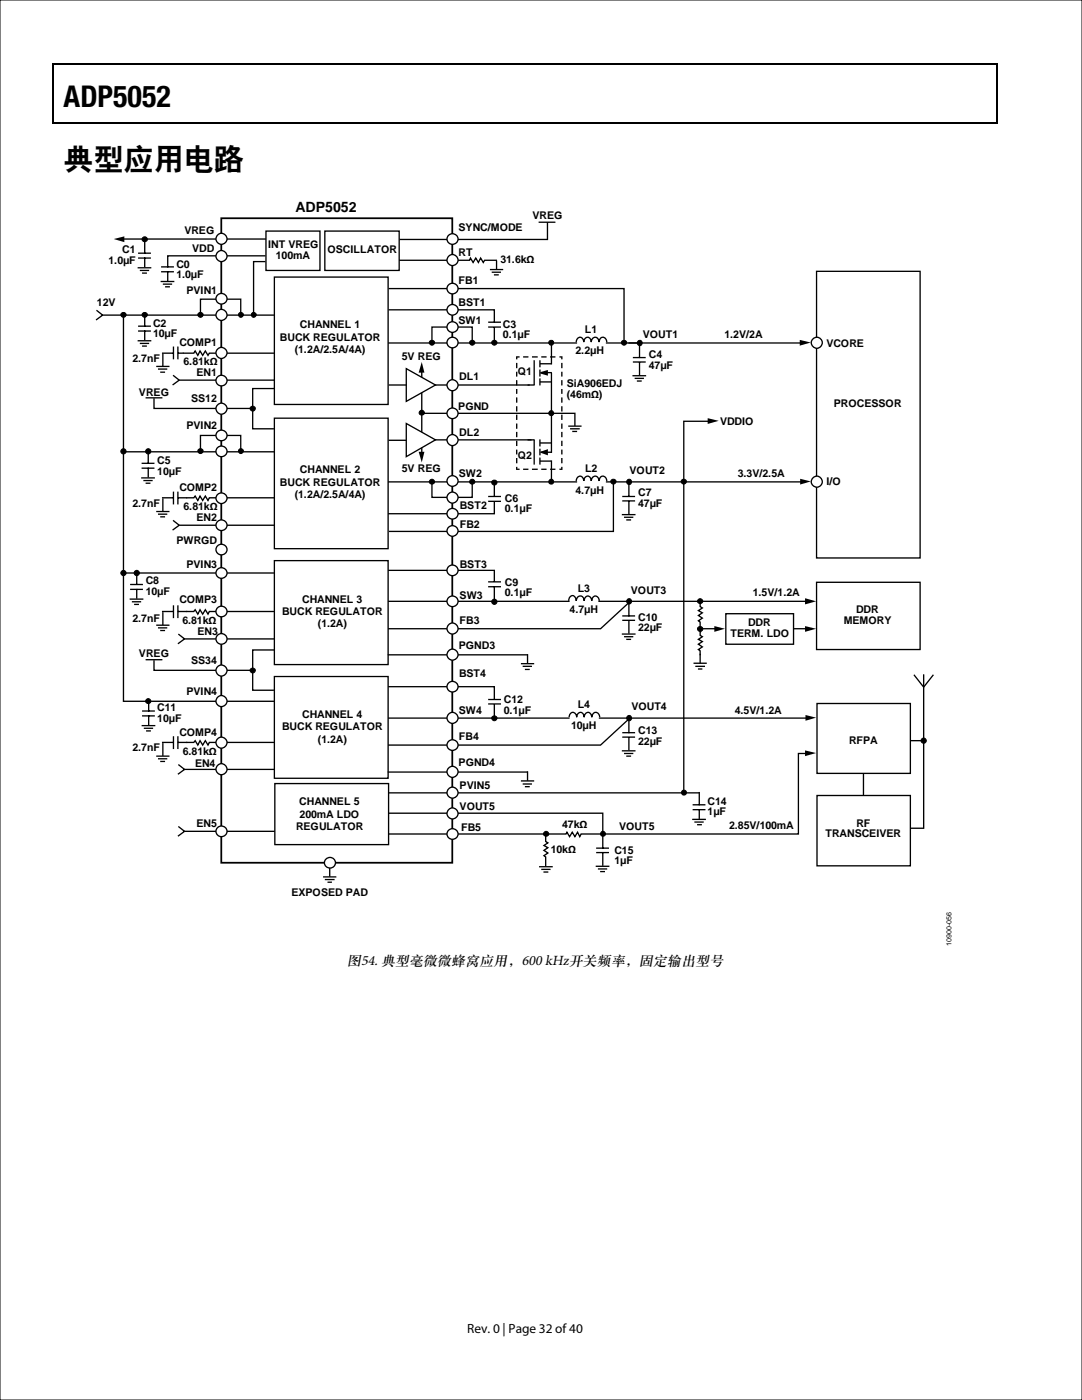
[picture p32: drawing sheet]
<svg xmlns="http://www.w3.org/2000/svg" width="216mm" height="279mm" viewBox="0 0 216 279" stroke-linecap="round" stroke-linejoin="round" font-family="sans-serif">
<defs><g id="words">
<g font-size="6">
<text x="12.7" y="21.3">ADP5052</text>
<text x="12.7" y="33.6">典型应用电路</text>
</g>
<text font-size="2.9" x="69.3" y="192.6">图54. 典型毫微微蜂窝应用，600 kHz开关频率，固定输出型号</text>
<text font-size="2.8" x="58.9" y="42.4">ADP5052</text>
<text font-size="2.7" x="93.2" y="266">Rev. 0 | Page 32 of 40</text>
<g font-size="2.1">
<text x="36.8" y="46.8">VREG</text>
<text x="91.5" y="46.1">SYNC/MODE</text>
<text x="106.2" y="43.7">VREG</text>
<text x="21.7" y="52.7">1.0µF</text>
<text x="24.4" y="50.6">C1</text>
<text x="35.2" y="53.4">C0</text>
<text x="38.3" y="50.3">VDD</text>
<text x="53.5" y="49.5">INT VREG</text>
<text x="55" y="51.7">100mA</text>
<text x="65.3" y="50.6">OSCILLATOR</text>
<text x="91.5" y="51">RT</text>
<text x="99.8" y="52.4">31.6kΩ</text>
<text x="35.2" y="55.5">1.0µF</text>
<text x="37.2" y="58.7">PVIN1</text>
<text x="91.5" y="56.8">FB1</text>
<text x="19.3" y="61">12V</text>
<text x="30.5" y="65.2">C2</text>
<text x="59.9" y="65.5">CHANNEL 1</text>
<text x="91.5" y="61.1">BST1</text>
<text x="91.5" y="64.7">SW1</text>
<text x="100.4" y="65.4">C3</text>
<text x="30.5" y="67.3">10µF</text>
<text x="35.8" y="69.1">COMP1</text>
<text x="55.9" y="68">BUCK REGULATOR</text>
<text x="58.8" y="70.4">(1.2A/2.5A/4A)</text>
<text x="80.2" y="71.9">5V REG</text>
<text x="100.4" y="67.5">0.1µF</text>
<text x="114.8" y="70.6">2.2µH</text>
<text x="116.7" y="66.4">L1</text>
<text x="128.3" y="67.4">VOUT1</text>
<text x="129.5" y="71.5">C4</text>
<text x="144.6" y="67.4">1.2V/2A</text>
<text x="164.9" y="69.3">VCORE</text>
<text x="26.4" y="72.3">2.7nF</text>
<text x="36.6" y="72.8">6.81kΩ</text>
<text x="39.2" y="75">EN1</text>
<text x="91.6" y="75.9">DL1</text>
<text x="103.3" y="74.9">Q1</text>
<text x="113.1" y="77.3">SiA906EDJ</text>
<text x="129.5" y="73.6">47µF</text>
<text x="27.7" y="78.9">VREG</text>
<text x="38.1" y="80.3">SS12</text>
<text x="91.5" y="81.8">PGND</text>
<text x="113.1" y="79.4">(46mΩ)</text>
<text x="166.4" y="81.2">PROCESSOR</text>
<text x="37.2" y="85.7">PVIN2</text>
<text x="91.6" y="87.1">DL2</text>
<text x="143.7" y="84.7">VDDIO</text>
<text x="31.4" y="92.6">C5</text>
<text x="31.4" y="94.7">10µF</text>
<text x="59.9" y="94.5">CHANNEL 2</text>
<text x="80.2" y="94.3">5V REG</text>
<text x="91.5" y="95.3">SW2</text>
<text x="103.3" y="91.6">Q2</text>
<text x="116.7" y="94.3">L2</text>
<text x="125.6" y="94.6">VOUT2</text>
<text x="147.2" y="95.2">3.3V/2.5A</text>
<text x="26.4" y="101.3">2.7nF</text>
<text x="35.8" y="98">COMP2</text>
<text x="36.6" y="101.8">6.81kΩ</text>
<text x="55.9" y="97">BUCK REGULATOR</text>
<text x="58.8" y="99.4">(1.2A/2.5A/4A)</text>
<text x="91.7" y="101.6">BST2</text>
<text x="100.7" y="100.1">C6</text>
<text x="114.8" y="98.5">4.7µH</text>
<text x="127.3" y="99">C7</text>
<text x="127.3" y="101.2">47µF</text>
<text x="164.9" y="96.8">I/O</text>
<text x="39.2" y="104">EN2</text>
<text x="91.7" y="105.4">FB2</text>
<text x="100.7" y="102.3">0.1µF</text>
<text x="35.2" y="108.6">PWRGD</text>
<text x="37.2" y="113.3">PVIN3</text>
<text x="91.7" y="113.4">BST3</text>
<text x="29.1" y="116.6">C8</text>
<text x="29.1" y="118.8">10µF</text>
<text x="91.7" y="119.5">SW3</text>
<text x="100.7" y="116.9">C9</text>
<text x="100.7" y="119">0.1µF</text>
<text x="115.3" y="118.2">L3</text>
<text x="125.9" y="118.6">VOUT3</text>
<text x="150.2" y="118.9">1.5V/1.2A</text>
<text x="26.4" y="124.1">2.7nF</text>
<text x="35.8" y="120.3">COMP3</text>
<text x="36.4" y="124.6">6.81kΩ</text>
<text x="56.3" y="122.7">BUCK REGULATOR</text>
<text x="60.3" y="120.3">CHANNEL 3</text>
<text x="63.4" y="125.2">(1.2A)</text>
<text x="91.7" y="124.5">FB3</text>
<text x="113.7" y="122.4">4.7µH</text>
<text x="127.3" y="123.9">C10</text>
<text x="127.3" y="126">22µF</text>
<text x="149.3" y="125">DDR</text>
<text x="168.3" y="124.5">MEMORY</text>
<text x="170.8" y="122.4">DDR</text>
<text x="27.7" y="131.2">VREG</text>
<text x="39.4" y="126.8">EN3</text>
<text x="91.6" y="129.5">PGND3</text>
<text x="145.7" y="127.1">TERM. LDO</text>
<text x="38.1" y="132.6">SS34</text>
<text x="91.6" y="135.2">BST4</text>
<text x="31.4" y="142">C11</text>
<text x="37.2" y="138.7">PVIN4</text>
<text x="60.3" y="143.3">CHANNEL 4</text>
<text x="91.6" y="142.5">SW4</text>
<text x="100.5" y="140.3">C12</text>
<text x="100.5" y="142.4">0.1µF</text>
<text x="115.3" y="141.2">L4</text>
<text x="126" y="141.7">VOUT4</text>
<text x="146.6" y="142.4">4.5V/1.2A</text>
<text x="26.4" y="150">2.7nF</text>
<text x="31.4" y="144.1">10µF</text>
<text x="35.8" y="146.9">COMP4</text>
<text x="56.3" y="145.7">BUCK REGULATOR</text>
<text x="63.4" y="148.2">(1.2A)</text>
<text x="91.6" y="147.6">FB4</text>
<text x="114" y="145.5">10µH</text>
<text x="127.3" y="146.6">C13</text>
<text x="127.3" y="148.7">22µF</text>
<text x="169.4" y="148.4">RFPA</text>
<text x="36.5" y="150.7">6.81kΩ</text>
<text x="38.9" y="153">EN4</text>
<text x="91.5" y="153">PGND4</text>
<text x="59.7" y="160.7">CHANNEL 5</text>
<text x="91.7" y="161.7">VOUT5</text>
<text x="91.7" y="157.4">PVIN5</text>
<text x="141.2" y="160.6">C14</text>
<text x="39.2" y="165">EN5</text>
<text x="59.1" y="165.7">REGULATOR</text>
<text x="59.8" y="163.2">200mA LDO</text>
<text x="92" y="165.9">FB5</text>
<text x="112.2" y="165.2">47kΩ</text>
<text x="123.5" y="165.7">VOUT5</text>
<text x="141.2" y="162.7">1µF</text>
<text x="145.5" y="165.4">2.85V/100mA</text>
<text x="164.7" y="167.1">TRANSCEIVER</text>
<text x="170.9" y="164.9">RF</text>
<text x="109.9" y="170.2">10kΩ</text>
<text x="122.6" y="170.4">C15</text>
<text x="122.6" y="172.5">1µF</text>
<text x="58.1" y="178.8">EXPOSED PAD</text>
</g>
<text font-size="1.4" x="189.9" y="188.9" transform="rotate(-90 189.9 188.9)">10900-056</text>
</g></defs>
<g fill="#000">
<path d="M10.5 12.7h.3v1h-.3zM10.5 12.7h.3v.3h-.3zM133.3 12.7h.3v.3h-.3zM198.8 12.7h.2v1h-.2zM198.8 12.7h.2v.3h-.2zM10.5 24.4h.3v.2h-.3zM133.1 24.4h.2v.2h-.2zM198.8 24.4h.2v.2h-.2zM103 71.1h.7v.3h-.5v.3h-.2zM111.6 71.1h.6v.6h-.2v-.3h-.4zM103 93.2h.2v.3h.5v.3h-.7zM111.6 93.5h.4v-.3h.2v.6h-.6z"/>
<path d="M103 72.4v1.1h.2v-1.1zM103 74.2v1h.2v-1zM103 75.9v1h.2v-1zM103 77.6v1h.2v-1zM103 79.3v1.1h.2v-1.1zM103 81.1v1h.2v-1zM103 82.8v1h.2v-1zM103 84.5v1.1h.2v-1.1zM103 86.2v1.1h.2v-1.1zM103 88v1h.2v-1zM103 89.7v1h.2v-1zM103 91.4v1.1h.2v-1.1z"/>
<path d="M109.8 71.1v.3h1v-.3zM108 71.1v.3h1.1v-.3zM106.1 71.1v.3h1.2v-.3zM104.4 71.1v.3h1v-.3z"/>
<path d="M112 72.4v1.1h.2v-1.1zM112 74.2v1h.2v-1zM112 75.9v1h.2v-1zM112 77.6v1h.2v-1zM112 79.3v1.1h.2v-1.1zM112 81.1v1h.2v-1zM112 82.8v1h.2v-1zM112 84.5v1.1h.2v-1.1zM112 86.2v1.1h.2v-1.1zM112 88v1h.2v-1zM112 89.7v1h.2v-1zM112 91.4v1.1h.2v-1.1z"/>
<path d="M109.8 93.5v.3h1v-.3zM108 93.5v.3h1.1v-.3zM106.1 93.5v.3h1.2v-.3zM104.4 93.5v.3h1v-.3z"/>
</g>
<path d="M10.7 13.7v10.7M10.8 12.8h122.5M133.6 12.8h65.2M198.9 13.7v10.7M10.8 24.5h188" fill="none" stroke="#000" stroke-width=".25"/>
<path d="M162.9 54.1h20.7v57.3h-20.7zM162.9 116.2h20.7v13.4h-20.7zM29.1 131.7h3.3M30.7 131.7v2.1h19.8M144.8 122.5h13.5v6.1h-13.5zM163 140.4h18.7v13.9h-18.7z" fill="none" stroke="#000" stroke-width=".26"/>
<path d="M44.2 43.6h46.1v128.6h-46.1z" fill="none" stroke="#000" stroke-width=".35"/>
<path d="M54.8 83.5h22.6v26h-22.6z" fill="#fff"/>
<path d="M54.8 83.5h22.6v26h-22.6z" fill="none" stroke="#000" stroke-width=".26"/>
<path d="M54.8 55.3h22.6v25.4h-22.6z" fill="#fff"/>
<path d="M54.8 55.3h22.6v25.4h-22.6z" fill="none" stroke="#000" stroke-width=".26"/>
<path d="M54.8 111.9h22.6v20.7h-22.6z" fill="#fff"/>
<path d="M54.8 111.9h22.6v20.7h-22.6z" fill="none" stroke="#000" stroke-width=".26"/>
<path d="M54.8 135h22.6v20.3h-22.6z" fill="#fff"/>
<path d="M53.1 46.1h10.7v7.9h-10.7zM64.8 46.1h14.9v7.9h-14.9zM54.8 135h22.6v20.3h-22.6z" fill="none" stroke="#000" stroke-width=".26"/>
<path d="M54.8 156.4h22.7v12.2h-22.7z" fill="#fff"/>
<g fill="none" stroke="#000" stroke-width=".26">
<path d="M24.5 47.7h28.6M27.5 53.4h2.7M27.5 51.5h2.6M27.5 50.5h2.6M27.9 54h1.9M28.3 54.5h1M28.9 48v2.6M28.9 51.4v2M32.1 56.2h2.7M32.1 54.2h2.6M32.1 53.3h2.6M32.5 56.7h1.8"/>
<path d="M32.9 57.2h1M33.5 54.1v2M53 51.1h-19.5v2.3M19.2 61.9l1.3 1-1.3 1M20.3 62.9h34.5M27.5 68h2.7M27.5 66.1h2.6M27.5 65.1h2.6M27.9 68.5h1.9M28.3 69.1h1M28.9 63.1v2.1M28.9 66v1.9"/>
<path d="M31.2 73.1h2.6M31.5 73.7h1.9M32 74.3h.9M32.3 70.5h2.3M32.5 70.7v2.3M34.5 74.9l1.3 1-1.4 .9M34.6 69.2v2.5M35.5 70.5h1.1M35.5 69.2v2.5M35.6 75.9h19.2M77.4 68.5h37.8M84.2 74v16.5"/>
<path d="M115 68.3a.78 .78 0 0 1 .7-1 .78 .78 0 0 1 .8 1 .78 .78 0 0 1 .7-1 .78 .78 0 0 1 .8 1 .81 .81 0 0 1 .8-1 .81 .81 0 0 1 .8 1 .78 .78 0 0 1 .7-1 .78 .78 0 0 1 .8 1M120.9 68.5h6.7M126.2 75h2.7M126.3 72.2h2.5M126.3 71.4h2.5M126.6 75.5h1.9M127.1 76h.9M127.6 68.8v2.7M127.6 72.2v2.7M103.9 132.5h2.7M104.3 133h1.8M104.7 133.6h1"/>
<path d="M105.3 130.7v1.6M138.4 132.4h2.6M138.7 133h2M139.3 133.5h.8M139.7 130.6v1.7M54.8 156.4h22.7v12.2h-22.7zM163 158.8h18.7v14h-18.7z"/>
</g>
<g fill="#000">
<path d="M22.7 47.7l2.1-.5v1.1zM84.2 72.2l.5 2.2h-1.2zM83.5 90.2h1.2l-.5 2.1z"/>
<circle cx="127.6" cy="68.5" r=".51"/>
</g>
<circle cx="127.6" cy="68.5" r=".51" fill="none" stroke="#000" stroke-width=".2"/>
<path d="M34.5 70.5h1" fill="none" stroke="#fff" stroke-width=".35"/>
<path d="M38.9 70.2h3.1l-.1 .5h-3.1z" fill="#fff"/>
<path d="M36.5 70.5h2.2l.2-.5 .6 .9 .4-.9 .5 .9 .6-.9 .5 .9 .3-.4h13" fill="none" stroke="#000" stroke-width=".26"/>
<path d="M93.9 51.8h3.1l-.2 .4h-3.1z" fill="#fff"/>
<path d="M79.7 51.9h14l.2-.4 .5 .9 .5-.9 .6 .9 .4-.9 .5 .9 .3-.5h2.5" fill="none" stroke="#000" stroke-width=".26"/>
<path d="M111.4 57.3h3v.5h-3.2z" fill="#fff"/>
<g fill="none" stroke="#000" stroke-width=".26">
<path d="M77.5 57.6h47v10.8M28.2 95.4h2.7M28.3 93.4h2.5M28.3 92.5h2.5M28.6 95.9h1.9M29.1 96.4h.9M29.6 90.4v2.2M29.6 93.3v2M32.3 99.3h2.2M32.5 99.6v2.3M34.6 98.1v2.6M35.5 99.3h1.9"/>
<path d="M35.5 98.1v2.6M31.2 102.1h2.6M31.5 102.6h1.9M32 103.1h.9M34.5 103.9l1.3 .9-1.4 1M35.6 104.8h19.2"/>
</g>
<path d="M34.5 99.3h1" fill="none" stroke="#fff" stroke-width=".35"/>
<path d="M38.9 99.2h3.1l-.1 .4h-3.1z" fill="#fff"/>
<g fill="none" stroke="#000" stroke-width=".26">
<path d="M37.2 99.3h1.5l.2-.3 .6 .9 .4-.9 .5 .9 .6-.9 .5 .9 .3-.6h13M25.9 119.6h2.7M26 117.6h2.5M26 116.7h2.5M27.3 114.7v2M27.3 117.5v2M26.3 120.1h1.9M26.8 120.6h.9M31.2 124.8h2.6M31.5 125.3h1.9M32 125.8h.9M32.3 122h2.2"/>
<path d="M32.5 122.3v2.3M34.6 120.8v2.6M35.5 122h1.9M35.5 120.8v2.6M35.6 126.5l1.2 1-1.3 1M36.6 127.5h18.2M139.5 158.1v2.6M138.1 163.5h2.8M138.2 161.6h2.6M138.2 160.6h2.6M138.6 164.1h1.8M139.1 164.6h1"/>
<path d="M139.5 161.5v1.9"/>
</g>
<path d="M34.5 122h1" fill="none" stroke="#fff" stroke-width=".35"/>
<path d="M38.9 121.9h3.1l-.1 .4h-3.1z" fill="#fff"/>
<g fill="none" stroke="#000" stroke-width=".26">
<path d="M29.7 140v2M37.2 122h1.5l.2-.3 .6 .9 .4-.9 .5 .9 .6-.9 .5 .9 .3-.6h13M28.3 144.8h2.7M28.3 142.9h2.6M28.3 141.9h2.6M28.7 145.3h1.9M29.1 145.9h1M29.7 142.8v1.9M31.2 150.9h2.6M31.5 151.4h1.9M32 152h.9M32.3 148.2h2.2"/>
<path d="M32.5 148.4v2.3M34.6 146.9v2.6M35.5 148.2h1.9M35.5 146.9v2.6M35.6 152.6l1.2 1-1.3 .9M36.6 153.6h18.2M35.6 164.9l1.2 1-1.3 1M36.6 165.9h18.2"/>
</g>
<path d="M34.5 148.2h1" fill="none" stroke="#fff" stroke-width=".35"/>
<path d="M38.9 148h3.1l-.1 .4h-3.1z" fill="#fff"/>
<path d="M37.2 148.2h1.5l.2-.4 .6 .9 .4-.9 .5 .9 .6-.9 .5 .9 .3-.5h13" fill="none" stroke="#000" stroke-width=".26"/>
<circle cx="44.2" cy="47.7" r="1.1" fill="#fff"/>
<circle cx="44.2" cy="47.7" r="1.1" fill="none" stroke="#000" stroke-width=".26"/>
<circle cx="44.2" cy="51.1" r="1.1" fill="#fff"/>
<circle cx="44.2" cy="51.1" r="1.1" fill="none" stroke="#000" stroke-width=".26"/>
<circle cx="90.3" cy="51.9" r="1.1" fill="#fff"/>
<circle cx="90.3" cy="51.9" r="1.1" fill="none" stroke="#000" stroke-width=".26"/>
<circle cx="90.3" cy="57.6" r="1.08" fill="#fff"/>
<circle cx="90.3" cy="57.6" r="1.08" fill="none" stroke="#000" stroke-width=".26"/>
<circle cx="90.3" cy="68.4" r="1.08" fill="#fff"/>
<g fill="none" stroke="#000" stroke-width=".26">
<path d="M53 52.2h-2.4v10.9M40 63.1v-3.4h8v3.4M86.2 68.6v-3.3h8v3.3M40 90.3v-3.4h8v3.4M86.2 95.9v3.4h8v-3.4M54.7 129.7h-4.3v8.1h4.3M139.7 120v1.1l.4 .2-.7 .6 .7 .4-.7 .5 .7 .6-.7 .5 .3 .3v.9M139.7 125.7v1.1l.4 .3-.7 .5 .7 .4-.7 .6 .7 .5-.7 .5 .3 .3v.9"/>
<circle cx="90.3" cy="68.4" r="1.08"/>
</g>
<g fill="#000">
<circle cx="28.9" cy="47.7" r=".51"/>
<circle cx="24.7" cy="62.8" r=".5"/>
<circle cx="28.9" cy="62.8" r=".5"/>
<circle cx="40" cy="62.8" r=".5"/>
<circle cx="48.1" cy="62.8" r=".5"/>
<circle cx="50.6" cy="62.8" r=".5"/>
<circle cx="86.2" cy="68.4" r=".5"/>
<circle cx="94.3" cy="68.4" r=".5"/>
<circle cx="98.7" cy="68.4" r=".5"/>
<circle cx="110" cy="68.4" r=".49"/>
<circle cx="124.5" cy="68.4" r=".5"/>
<circle cx="24.6" cy="90.1" r=".52"/>
<circle cx="29.6" cy="90.1" r=".52"/>
<circle cx="40" cy="90" r=".5"/>
<circle cx="48.1" cy="90" r=".5"/>
<circle cx="84.2" cy="82.4" r=".5"/>
<circle cx="86.2" cy="96.1" r=".5"/>
<circle cx="94.3" cy="96.1" r=".5"/>
<circle cx="110" cy="96.1" r=".49"/>
<circle cx="110" cy="82.5" r=".49"/>
<circle cx="24.6" cy="114.4" r=".52"/>
<circle cx="27.3" cy="114.4" r=".52"/>
<circle cx="139.7" cy="120" r=".5"/>
<circle cx="29.6" cy="139.9" r=".5"/>
<circle cx="50.4" cy="133.8" r=".5"/>
<circle cx="139.7" cy="125.5" r=".51"/>
<circle cx="184.3" cy="147.8" r=".52"/>
</g>
<g fill="none" stroke="#000" stroke-width=".2">
<circle cx="28.9" cy="47.7" r=".51"/>
<circle cx="24.7" cy="62.8" r=".5"/>
<circle cx="28.9" cy="62.8" r=".5"/>
<circle cx="40" cy="62.8" r=".5"/>
<circle cx="48.1" cy="62.8" r=".5"/>
<circle cx="50.6" cy="62.8" r=".5"/>
<circle cx="86.2" cy="68.4" r=".5"/>
<circle cx="94.3" cy="68.4" r=".5"/>
<circle cx="98.7" cy="68.4" r=".5"/>
<circle cx="110" cy="68.4" r=".49"/>
<circle cx="124.5" cy="68.4" r=".5"/>
<circle cx="24.6" cy="90.1" r=".52"/>
<circle cx="29.6" cy="90.1" r=".52"/>
<circle cx="40" cy="90" r=".5"/>
<circle cx="48.1" cy="90" r=".5"/>
<circle cx="84.2" cy="82.4" r=".5"/>
<circle cx="86.2" cy="96.1" r=".5"/>
<circle cx="94.3" cy="96.1" r=".5"/>
<circle cx="110" cy="96.1" r=".49"/>
<circle cx="110" cy="82.5" r=".49"/>
<circle cx="24.6" cy="114.4" r=".52"/>
<circle cx="27.3" cy="114.4" r=".52"/>
<circle cx="139.7" cy="120" r=".5"/>
<circle cx="29.6" cy="139.9" r=".5"/>
<circle cx="50.4" cy="133.8" r=".5"/>
<circle cx="139.7" cy="125.5" r=".51"/>
<circle cx="184.3" cy="147.8" r=".52"/>
</g>
<circle cx="44.2" cy="59.6" r="1.08" fill="#fff"/>
<circle cx="44.2" cy="59.6" r="1.08" fill="none" stroke="#000" stroke-width=".26"/>
<circle cx="44.2" cy="62.9" r="1.1" fill="#fff"/>
<circle cx="44.2" cy="62.9" r="1.1" fill="none" stroke="#000" stroke-width=".26"/>
<circle cx="44.2" cy="70.4" r="1.1" fill="#fff"/>
<circle cx="44.2" cy="70.4" r="1.1" fill="none" stroke="#000" stroke-width=".26"/>
<circle cx="44.2" cy="75.9" r="1.08" fill="#fff"/>
<circle cx="44.2" cy="75.9" r="1.08" fill="none" stroke="#000" stroke-width=".26"/>
<circle cx="44.2" cy="86.9" r="1.08" fill="#fff"/>
<g fill="none" stroke="#000" stroke-width=".26">
<path d="M24.6 62.8v77.2h30.2M24.6 90.2h30.2M24.6 114.4h30.2"/>
<circle cx="44.2" cy="86.9" r="1.08"/>
</g>
<circle cx="44.2" cy="90.1" r="1.08" fill="#fff"/>
<circle cx="44.2" cy="90.1" r="1.08" fill="none" stroke="#000" stroke-width=".26"/>
<circle cx="44.2" cy="99.4" r="1.08" fill="#fff"/>
<circle cx="44.2" cy="99.4" r="1.08" fill="none" stroke="#000" stroke-width=".26"/>
<circle cx="44.2" cy="104.8" r="1.08" fill="#fff"/>
<circle cx="44.2" cy="104.8" r="1.08" fill="none" stroke="#000" stroke-width=".26"/>
<circle cx="44.2" cy="114.3" r="1.08" fill="#fff"/>
<circle cx="44.2" cy="114.3" r="1.08" fill="none" stroke="#000" stroke-width=".26"/>
<circle cx="44.2" cy="109.7" r="1.08" fill="#fff"/>
<circle cx="44.2" cy="109.7" r="1.08" fill="none" stroke="#000" stroke-width=".26"/>
<circle cx="44.2" cy="127.5" r="1.08" fill="#fff"/>
<circle cx="44.2" cy="127.5" r="1.08" fill="none" stroke="#000" stroke-width=".26"/>
<circle cx="44.2" cy="122" r="1.08" fill="#fff"/>
<g fill="none" stroke="#000" stroke-width=".26">
<path d="M30.7 79.5v2h19.8M54.7 77.5h-4.3v8.1h4.3"/>
<circle cx="44.2" cy="122" r="1.08"/>
</g>
<circle cx="50.4" cy="81.5" r=".5" fill="#000"/>
<circle cx="50.4" cy="81.5" r=".5" fill="none" stroke="#000" stroke-width=".2"/>
<circle cx="44.2" cy="133.8" r="1.1" fill="#fff"/>
<circle cx="44.2" cy="133.8" r="1.1" fill="none" stroke="#000" stroke-width=".26"/>
<circle cx="44.2" cy="139.9" r="1.1" fill="#fff"/>
<circle cx="44.2" cy="139.9" r="1.1" fill="none" stroke="#000" stroke-width=".26"/>
<circle cx="44.2" cy="148.2" r="1.1" fill="#fff"/>
<circle cx="44.2" cy="148.2" r="1.1" fill="none" stroke="#000" stroke-width=".26"/>
<circle cx="44.2" cy="153.5" r="1.1" fill="#fff"/>
<circle cx="44.2" cy="153.5" r="1.1" fill="none" stroke="#000" stroke-width=".26"/>
<circle cx="44.2" cy="165.9" r="1.08" fill="#fff"/>
<circle cx="44.2" cy="165.9" r="1.08" fill="none" stroke="#000" stroke-width=".26"/>
<circle cx="44.2" cy="81.6" r="1.1" fill="#fff"/>
<circle cx="44.2" cy="81.6" r="1.1" fill="none" stroke="#000" stroke-width=".26"/>
<path d="M81.1 73.6l5.8 3.2-5.8 3.3z" fill="#fff"/>
<path d="M81.1 73.6l5.8 3.2-5.8 3.3z" fill="none" stroke="#000" stroke-width=".26"/>
<path d="M182.4 134.7h3.8l-1.9 2.4z" fill="#fff"/>
<path d="M77.5 76.8h3.6M86.8 76.8h18.9M182.4 134.7l1.9 2.4 1.9-2.4" fill="none" stroke="#000" stroke-width=".26"/>
<path d="M81.1 84.5l5.8 3.3-5.8 3.3z" fill="#fff"/>
<g fill="none" stroke="#000" stroke-width=".26">
<path d="M105.3 76.8h1.4M106.6 71.9v4.9M107.7 76.2h2.3M107.7 71.9v1.4M107.7 73.7v1.5M107.7 75.5v1.4M107.9 74.4h2.2M110 68.5v4.1h-2.3M110 74.5v15.8M77.5 87.9h3.6M81.1 84.5l5.8 3.3-5.8 3.3zM86.8 87.8h19.9"/>
<path d="M106.6 87.8v4.9M107.7 92h2.3v4.2M107.7 88.4h2.3M107.7 87.7v1.4M107.7 89.5v1.4M107.7 91.3v1.4M107.9 90.3h2.2"/>
</g>
<path d="M107.8 74.3l1.5-.5v1.2l-1.5-.5zM107.8 90.2l1.5-.6v1.3l-1.5-.6z" fill="#000"/>
<circle cx="90.3" cy="65.3" r="1.08" fill="#fff"/>
<g fill="none" stroke="#000" stroke-width=".26">
<path d="M77.5 61.8h21.1v2.5M97.4 65.3h2.6M97.4 64.3h2.6M98.6 65.3v2.8M97.4 99.1h2.6M98.6 96.3v2.8M77.4 113.8h21.2v2.3M97.4 117.1h2.6M97.4 116.1h2.6M97.4 100.1h2.6M98.6 100.1v2.4h-21.2M98.6 117.1v3.1"/>
<circle cx="90.3" cy="65.3" r="1.08"/>
</g>
<path d="M98.6 64.3v1M98.6 99.1v1M98.6 116.1v1" fill="none" stroke="#fff" stroke-width=".35"/>
<g fill="#000">
<circle cx="98.7" cy="96.3" r=".51"/>
<circle cx="98.6" cy="120.1" r=".52"/>
</g>
<g fill="none" stroke="#000" stroke-width=".2">
<circle cx="98.7" cy="96.3" r=".51"/>
<circle cx="98.6" cy="120.1" r=".52"/>
</g>
<circle cx="90.3" cy="61.8" r="1.08" fill="#fff"/>
<g fill="none" stroke="#000" stroke-width=".26">
<path d="M79.7 47.8h10.5M125.4 68.5h34.6M77.4 96.2h37.8M84.2 82.5h30.5v2.4M113.4 85h2.6M113.7 85.6h2M114.2 86.1h1M115 96a.78 .78 0 0 1 .7-1 .78 .78 0 0 1 .8 1 .78 .78 0 0 1 .7-1 .78 .78 0 0 1 .8 1 .81 .81 0 0 1 .8-1 .81 .81 0 0 1 .8 1 .78 .78 0 0 1 .7-1 .78 .78 0 0 1 .8 1M120.9 96.2h39.1M122.4 96.1v10h-44.8M124.2 100h2.5M124.2 99.1h2.5"/>
<path d="M125.5 96.5v2.7M125.5 100v2.6M113.5 119.9a.84 .84 0 0 1 1-1l.4 .6 .1 .4a.81 .81 0 0 1 .8-1 .81 .81 0 0 1 .8 1 .78 .78 0 0 1 .7-1 .78 .78 0 0 1 .8 1 .78 .78 0 0 1 .7-1 .78 .78 0 0 1 .8 1M124.1 102.7h2.7M124.5 103.2h1.9M125 103.8h.9M77.4 137h21.2v2.6M77.4 120h36.3M97.4 139.6h2.6M119.4 120h41.7M124.1 126.5h2.7M124.2 123.8h2.5"/>
<path d="M124.2 122.9h2.5M124.5 127.1h1.9M125 127.6h.9M125.5 120.4v2.6M125.5 123.8v2.7M125.6 120.2l-5.8 5.3h-42.4M139.8 125.5h3.1M158.3 125.5h2.8M77.4 143.3h36.3M97.4 140.5h2.6M98.6 140.6v2.8M113.6 143.1a.78 .78 0 0 1 .7-.9 .78 .78 0 0 1 .8 .9 .78 .78 0 0 1 .7-.9 .78 .78 0 0 1 .8 .9 .78 .78 0 0 1 .7-.9 .78 .78 0 0 1 .8 .9 .81 .81 0 0 1 .8-.9 .81 .81 0 0 1 .8 .9"/>
<path d="M119.5 143.3h41.6M124.1 149.8h2.7M124.2 147.1h2.5M124.2 146.2h2.5M124.5 150.4h1.9M125 150.9h.9M125.5 143.7v2.6M125.5 147.1v2.7M125.6 143.4l-5.8 5.3h-42.4M161.1 150.4h-1.8v16h-43.3l-.3 .6-.5-.9-.5 .9-.5-.9-.5 .9-.6-.9-.2 .3h-35.4M172.3 154.4v4.4M77.6 162.3h42.7v3.8"/>
<path d="M107.6 173h2.7M108 173.5h1.9M108.4 174h1M108.9 166.7v1.2l.4 .3-.8 .5 .8 .5-.8 .5 .8 .5-.8 .6 .4 .2v1.9M118.9 172.9h2.7M119 170.1h2.5M119 169.3h2.5M119.3 173.4h1.9M119.7 173.9h1M120.3 166.7v2.7M120.3 170.1v2.7"/>
<circle cx="90.3" cy="61.8" r="1.08"/>
</g>
<g fill="#000">
<path d="M159.6 67.8l2.2 .6-2.2 .6zM159.7 95.6l2.1 .5-2.1 .6zM142.5 124.9l2.2 .6-2.2 .6zM160.6 119.4l2.2 .6-2.2 .6zM160.6 124.9l2.2 .6-2.2 .6zM160.6 149.8l2.2 .5-2.2 .6zM160.7 142.7l2.1 .5-2.1 .6z"/>
<circle cx="122.4" cy="96.1" r=".5"/>
<circle cx="125.5" cy="96.2" r=".51"/>
<circle cx="136.5" cy="96.1" r=".5"/>
<circle cx="125.5" cy="120" r=".51"/>
<circle cx="98.7" cy="143.3" r=".5"/>
<circle cx="125.5" cy="143.3" r=".51"/>
<circle cx="136.5" cy="158.2" r=".5"/>
<circle cx="109" cy="166.4" r=".5"/>
<circle cx="120.3" cy="166.4" r=".5"/>
</g>
<g fill="none" stroke="#000" stroke-width=".2">
<circle cx="122.4" cy="96.1" r=".5"/>
<circle cx="125.5" cy="96.2" r=".51"/>
<circle cx="136.5" cy="96.1" r=".5"/>
<circle cx="125.5" cy="120" r=".51"/>
<circle cx="98.7" cy="143.3" r=".5"/>
<circle cx="125.5" cy="143.3" r=".51"/>
<circle cx="136.5" cy="158.2" r=".5"/>
<circle cx="109" cy="166.4" r=".5"/>
<circle cx="120.3" cy="166.4" r=".5"/>
</g>
<path d="M98.6 139.6v1" fill="none" stroke="#fff" stroke-width=".35"/>
<circle cx="90.3" cy="76.9" r="1.1" fill="#fff"/>
<circle cx="90.3" cy="76.9" r="1.1" fill="none" stroke="#000" stroke-width=".26"/>
<circle cx="90.3" cy="82.5" r="1.08" fill="#fff"/>
<circle cx="90.3" cy="82.5" r="1.08" fill="none" stroke="#000" stroke-width=".26"/>
<circle cx="90.3" cy="87.8" r="1.1" fill="#fff"/>
<circle cx="90.3" cy="87.8" r="1.1" fill="none" stroke="#000" stroke-width=".26"/>
<circle cx="90.3" cy="96" r="1.08" fill="#fff"/>
<circle cx="90.3" cy="96" r="1.08" fill="none" stroke="#000" stroke-width=".26"/>
<circle cx="90.3" cy="99.3" r="1.1" fill="#fff"/>
<circle cx="90.3" cy="99.3" r="1.1" fill="none" stroke="#000" stroke-width=".26"/>
<circle cx="90.3" cy="102.5" r="1.08" fill="#fff"/>
<circle cx="90.3" cy="102.5" r="1.08" fill="none" stroke="#000" stroke-width=".26"/>
<circle cx="90.3" cy="106" r="1.08" fill="#fff"/>
<circle cx="90.3" cy="106" r="1.08" fill="none" stroke="#000" stroke-width=".26"/>
<circle cx="90.3" cy="113.8" r="1.08" fill="#fff"/>
<circle cx="90.3" cy="113.8" r="1.08" fill="none" stroke="#000" stroke-width=".26"/>
<circle cx="90.3" cy="120" r="1.08" fill="#fff"/>
<circle cx="90.3" cy="120" r="1.08" fill="none" stroke="#000" stroke-width=".26"/>
<circle cx="90.3" cy="125.4" r="1.1" fill="#fff"/>
<g fill="none" stroke="#000" stroke-width=".26">
<path d="M77.4 130.7h28M77.4 154.1h28M103.9 155.8h2.7M104.3 156.5h1.8M104.7 157h1M105.3 154.1v1.6"/>
<circle cx="90.3" cy="125.4" r="1.1"/>
</g>
<circle cx="90.3" cy="130.7" r="1.1" fill="#fff"/>
<circle cx="90.3" cy="130.7" r="1.1" fill="none" stroke="#000" stroke-width=".26"/>
<circle cx="90.3" cy="137" r="1.08" fill="#fff"/>
<circle cx="90.3" cy="137" r="1.08" fill="none" stroke="#000" stroke-width=".26"/>
<circle cx="90.3" cy="143.3" r="1.1" fill="#fff"/>
<circle cx="90.3" cy="143.3" r="1.1" fill="none" stroke="#000" stroke-width=".26"/>
<circle cx="90.3" cy="148.7" r="1.08" fill="#fff"/>
<circle cx="90.3" cy="148.7" r="1.08" fill="none" stroke="#000" stroke-width=".26"/>
<circle cx="90.3" cy="154" r="1.1" fill="#fff"/>
<circle cx="90.3" cy="154" r="1.1" fill="none" stroke="#000" stroke-width=".26"/>
<circle cx="90.3" cy="162.3" r="1.1" fill="#fff"/>
<g fill="none" stroke="#000" stroke-width=".26">
<path d="M77.6 158.2h61.9"/>
<circle cx="90.3" cy="162.3" r="1.1"/>
</g>
<circle cx="90.3" cy="158.2" r="1.1" fill="#fff"/>
<circle cx="90.3" cy="158.2" r="1.1" fill="none" stroke="#000" stroke-width=".26"/>
<circle cx="90.3" cy="166.4" r="1.08" fill="#fff"/>
<g fill="none" stroke="#000" stroke-width=".26">
<path d="M107.5 44.3h3.3M109.2 44.3v3.5h-19.1M29.1 79.4h3.3"/>
<circle cx="90.3" cy="166.4" r="1.08"/>
</g>
<circle cx="163" cy="96.1" r="1.09" fill="#fff"/>
<circle cx="163" cy="96.1" r="1.09" fill="none" stroke="#000" stroke-width=".26"/>
<circle cx="163" cy="68.4" r="1.09" fill="#fff"/>
<g fill="none" stroke="#000" stroke-width=".26">
<path d="M141.7 84.1h-5.3v74.1M139.7 126.1h.1M184.3 134.6v30.7h-2.6M181.7 147.8h2.6"/>
<circle cx="163" cy="68.4" r="1.09"/>
</g>
<path d="M141.2 83.5l2.2 .5-2.2 .6z" fill="#000"/>
<circle cx="65.9" cy="172.2" r="1.08" fill="#fff"/>
<circle cx="65.9" cy="172.2" r="1.08" fill="none" stroke="#000" stroke-width=".26"/>
<circle cx="90.3" cy="47.7" r="1.08" fill="#fff"/>
<g fill="none" stroke="#000" stroke-width=".26">
<path d="M97.8 53.8h2.6M98.1 54.3h1.9M98.6 54.9h.9M99.1 52.1v1.5M64.5 175h2.6M64.8 175.5h2M65.3 176.1h.9M65.8 173.3v1.5"/>
<circle cx="90.3" cy="47.7" r="1.08"/>
</g>
<path d="M0 0h215.9v279.4h-215.9z" fill="none" stroke="#080102" stroke-width=".2"/>
<use href="#words"/>
</svg>
